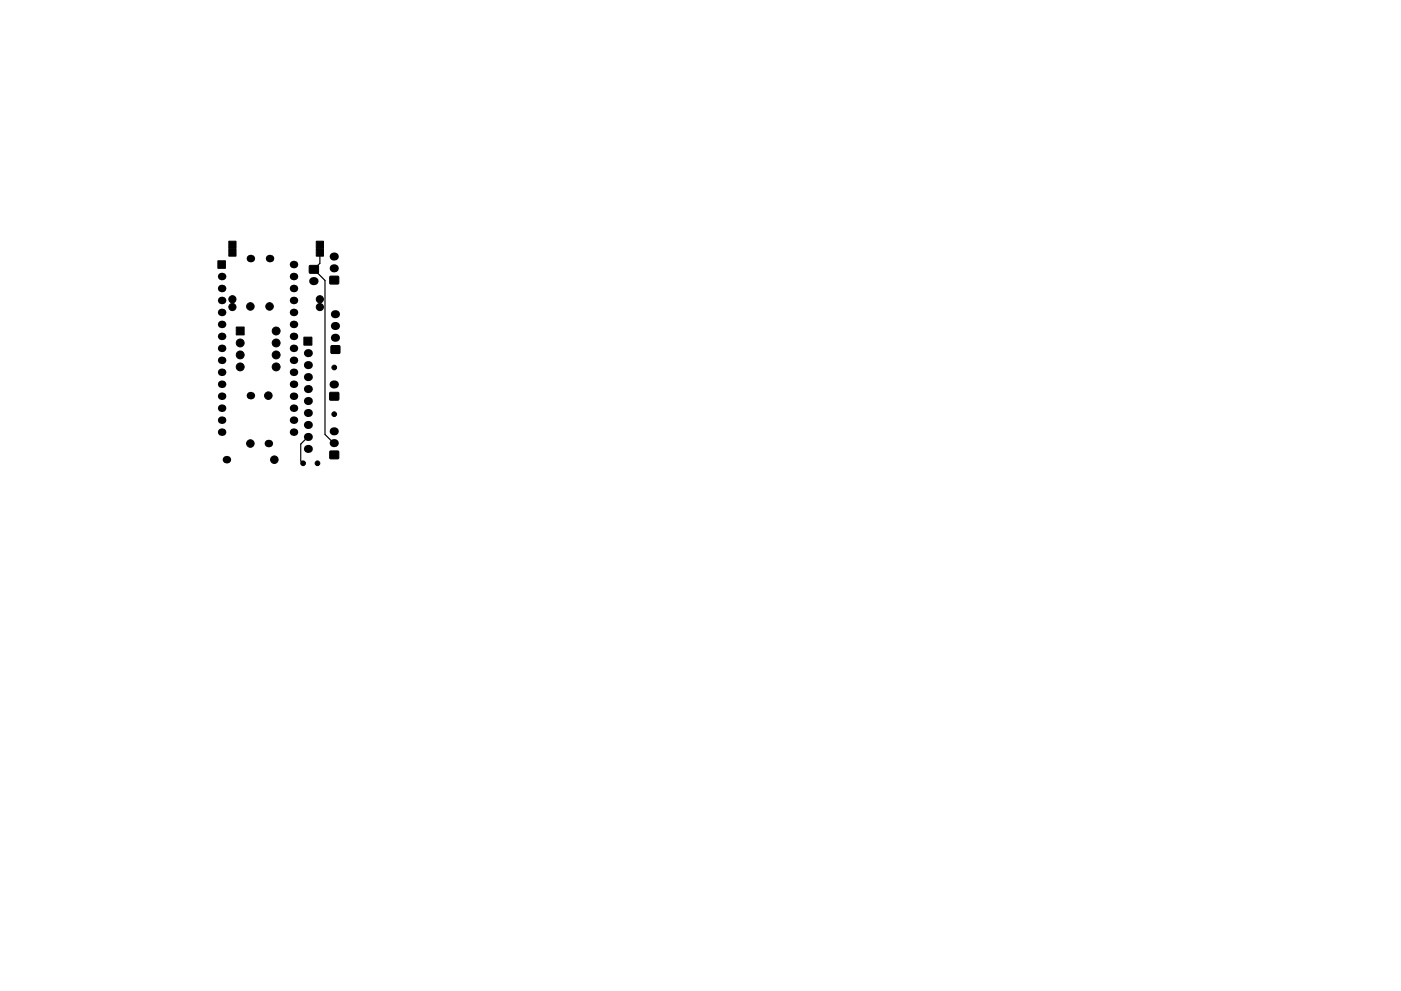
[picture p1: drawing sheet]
<svg xmlns="http://www.w3.org/2000/svg" width="297mm" height="210mm" viewBox="0 0 297 210" stroke-linecap="round" stroke-linejoin="round" font-family="sans-serif">
<g fill="#000" stroke="#000" stroke-width=".21">
<path d="M46.2 55.3h1.6v1.6h-1.6zM48.5 52.8h1.5v1.6h-1.5zM48.5 51.2h1.5v1.5h-1.5zM67.1 52.8h1.5v1.6h-1.5zM67.1 51.2h1.5v1.5h-1.5zM65.6 56.4h1.9v1.5h-1.9zM70 58.7l1.7-.1 .1 1.6h-1.8zM50.1 69.4h1.7v1.7h-1.7zM64.4 71.5h1.7v1.7h-1.7zM70.2 73.4h1.8v1.5l-1.8 .1zM70 95.7h1.7l.1 1.6h-1.8zM69.9 83.3h1.9v1.5l-1.8 .1z"/>
<circle cx="49.3" cy="65.1" r=".76"/>
<circle cx="49.3" cy="63.5" r=".76"/>
<circle cx="50.9" cy="77.8" r=".84"/>
<circle cx="50.9" cy="72.8" r=".84"/>
<circle cx="50.9" cy="75.3" r=".84"/>
<circle cx="53.1" cy="65" r=".8"/>
<circle cx="57.1" cy="65" r=".8"/>
<circle cx="58.5" cy="72.8" r=".84"/>
<circle cx="58.5" cy="75.3" r=".84"/>
<circle cx="58.5" cy="70.2" r=".84"/>
<circle cx="58.5" cy="77.8" r=".84"/>
<circle cx="67.8" cy="63.5" r=".76"/>
<circle cx="67.8" cy="65.1" r=".76"/>
<circle cx="70.9" cy="78" r=".5"/>
<circle cx="53.1" cy="94.1" r=".8"/>
<circle cx="56.9" cy="83.9" r=".8"/>
<circle cx="58.2" cy="97.5" r=".8"/>
<circle cx="64.3" cy="98.3" r=".5"/>
<circle cx="67.3" cy="98.3" r=".5"/>
<circle cx="70.9" cy="87.9" r=".5"/>
</g>
<g fill="#000">
<circle cx="47" cy="58.7" r=".8"/>
<circle cx="53.1" cy="54.9" r=".8"/>
<circle cx="57.1" cy="54.9" r=".8"/>
<circle cx="62.2" cy="56.1" r=".8"/>
<circle cx="62.2" cy="58.7" r=".8"/>
<circle cx="47" cy="73.9" r=".8"/>
<circle cx="47" cy="71.4" r=".8"/>
<circle cx="47" cy="66.3" r=".8"/>
<circle cx="47" cy="79" r=".8"/>
<circle cx="47" cy="76.4" r=".8"/>
<circle cx="47" cy="61.2" r=".8"/>
<circle cx="47" cy="68.8" r=".8"/>
<circle cx="47" cy="63.7" r=".8"/>
<circle cx="62.2" cy="68.8" r=".8"/>
<circle cx="62.2" cy="73.9" r=".8"/>
<circle cx="62.2" cy="66.3" r=".8"/>
<circle cx="62.2" cy="71.4" r=".8"/>
<circle cx="62.2" cy="76.4" r=".8"/>
<circle cx="62.2" cy="63.7" r=".8"/>
<circle cx="62.2" cy="61.2" r=".8"/>
<circle cx="62.2" cy="79" r=".8"/>
<circle cx="65.3" cy="74.9" r=".85"/>
<circle cx="65.3" cy="77.5" r=".85"/>
<circle cx="47" cy="89.1" r=".8"/>
<circle cx="47" cy="86.6" r=".8"/>
<circle cx="47" cy="91.7" r=".8"/>
<circle cx="47" cy="84.1" r=".8"/>
<circle cx="47" cy="81.5" r=".8"/>
<circle cx="48" cy="97.5" r=".8"/>
<circle cx="53.1" cy="83.9" r=".8"/>
<circle cx="56.9" cy="94.1" r=".8"/>
<circle cx="62.2" cy="89.1" r=".8"/>
<circle cx="62.2" cy="84.1" r=".8"/>
<circle cx="62.2" cy="81.5" r=".8"/>
<circle cx="62.2" cy="91.7" r=".8"/>
<circle cx="62.2" cy="86.6" r=".8"/>
<circle cx="65.3" cy="92.7" r=".85"/>
<circle cx="65.3" cy="95.2" r=".85"/>
<circle cx="65.3" cy="85.1" r=".85"/>
<circle cx="65.3" cy="82.5" r=".85"/>
<circle cx="65.3" cy="80" r=".85"/>
<circle cx="65.3" cy="90.2" r=".85"/>
<circle cx="65.3" cy="87.6" r=".85"/>
</g>
<path d="M66.4 59.6h.3M70.7 54.4h.3M70.7 56.9h.3M71 66.7h.2M71 69.2h.2M71 71.7h.2M70.7 81.6h.3M70.7 91.5h.3M70.7 94h.3" fill="none" stroke="#000" stroke-width="1.7"/>
<path d="M67.8 53.6v2.3l-1.3 1.2 2.4 2.4v32.7l2 1.8M65.3 92.7l-1.5 1.5v3.6l.5 .5" fill="none" stroke="#000" stroke-width=".25"/>
</svg>
